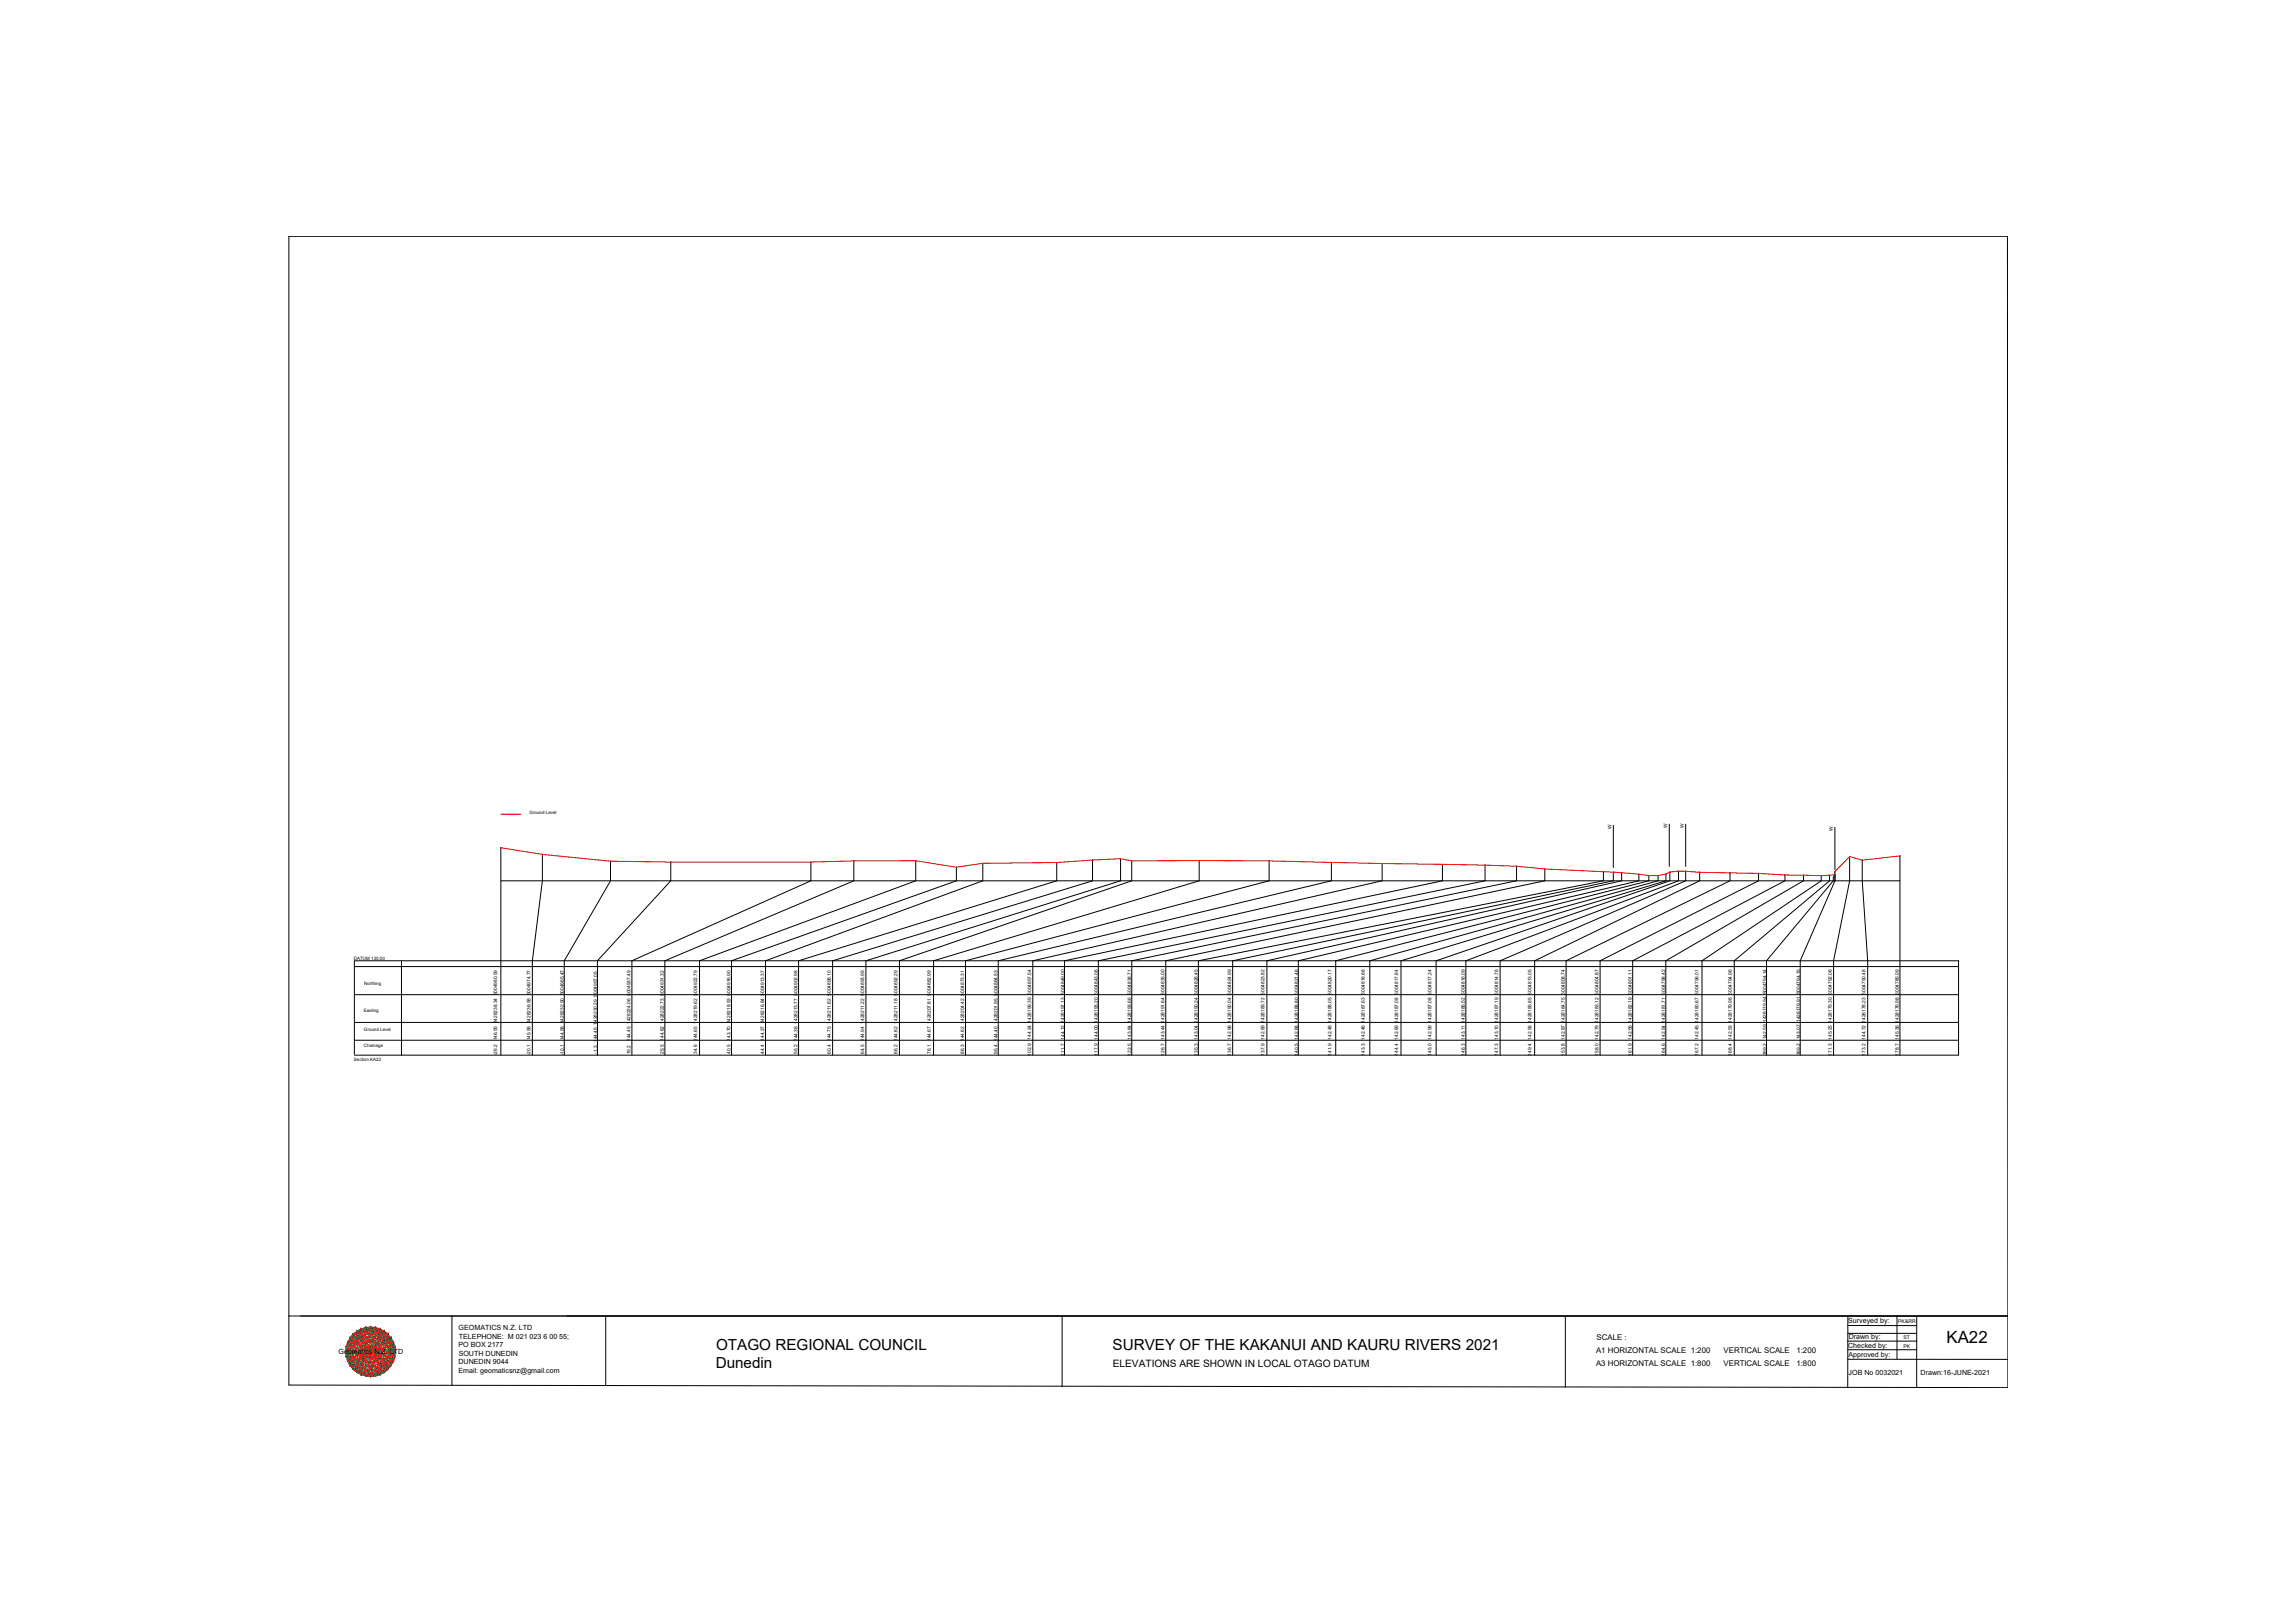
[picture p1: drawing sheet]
<svg xmlns="http://www.w3.org/2000/svg" width="420mm" height="297mm" viewBox="0 0 420 297" stroke-linecap="round" stroke-linejoin="round" font-family="sans-serif">
<defs><g id="words">
<text font-size="3.1" x="356.4" y="245.7">KA22</text>
<g font-size="2.8">
<text x="131" y="250.3">Dunedin</text>
<text x="131.1" y="247">OTAGO REGIONAL COUNCIL</text>
<text x="203.7" y="247">SURVEY OF THE KAKANUI AND KAURU RIVERS 2021</text>
</g>
<text font-size="1.9" x="203.7" y="250.1">ELEVATIONS ARE SHOWN IN LOCAL OTAGO DATUM</text>
<g font-size="1.4">
<text x="292.3" y="245.2">SCALE :</text>
<text x="292.2" y="247.6">A1 HORIZONTAL SCALE 1:200</text>
<text x="292.2" y="250">A3 HORIZONTAL SCALE 1:800</text>
<text x="315.5" y="247.6">VERTICAL SCALE</text>
<text x="315.5" y="250">VERTICAL SCALE</text>
<text x="328.9" y="247.6">1:200</text>
<text x="328.9" y="250">1:800</text>
</g>
<g font-size="1.3">
<text x="84" y="243.4">GEOMATICS N.Z. LTD</text>
<text x="84" y="245">TELEPHONE: M 021 023 6 00 55;</text>
<text x="338.3" y="242.1">Surveyed by:</text>
<text x="338.5" y="245.1">Drawn by:</text>
<text x="62" y="247.8">Geomatics N.Z. LTD</text>
<text x="83.9" y="246.6">PO BOX 2177</text>
<text x="83.9" y="249.7">DUNEDIN 9044</text>
<text x="83.9" y="251.3">Email: geomaticsnz@gmail.com</text>
<text x="84" y="248.1">SOUTH DUNEDIN</text>
<text x="338.3" y="246.6">Checked by:</text>
<text x="338.4" y="248.3">Approved by:</text>
<text x="338.4" y="251.7">JOB No 0032021</text>
<text x="351.6" y="251.7">Drawn:16-JUNE-2021</text>
</g>
<g font-size=".9">
<text x="295" y="151.7" transform="rotate(-90 295 151.7)">W</text>
<text x="305.2" y="151.5" transform="rotate(-90 305.2 151.5)">W</text>
<text x="308.3" y="151.5" transform="rotate(-90 308.3 151.5)">W</text>
<text x="335.6" y="152.1" transform="rotate(-90 335.6 152.1)">W</text>
<text x="91" y="190.4" transform="rotate(-90 91 190.4)">146.55 1428238.34 5004980.59</text>
<text x="97.1" y="190.4" transform="rotate(-90 97.1 190.4)">145.58 1428236.58 5004974.77</text>
<text x="103.2" y="190.4" transform="rotate(-90 103.2 190.4)">144.58 1428232.90 5004965.47</text>
<text x="109.3" y="190.7" transform="rotate(-90 109.3 190.7)">144.45 1428230.29 5004957.05</text>
<text x="115.4" y="190.5" transform="rotate(-90 115.4 190.5)">144.45 1428224.06 5004937.49</text>
<text x="121.5" y="190.5" transform="rotate(-90 121.5 190.5)">144.62 1428222.73 5004931.32</text>
<text x="127.7" y="190.5" transform="rotate(-90 127.7 190.5)">144.65 1428219.62 5004922.79</text>
<text x="133.8" y="190.5" transform="rotate(-90 133.8 190.5)">143.70 1428218.53 5004916.90</text>
<text x="139.9" y="190.5" transform="rotate(-90 139.9 190.5)">144.27 1428216.84 5004913.37</text>
<text x="146" y="190.5" transform="rotate(-90 146 190.5)">144.38 1428213.77 5004902.98</text>
<text x="152.1" y="190.5" transform="rotate(-90 152.1 190.5)">144.75 1428211.82 5004898.10</text>
<text x="158.2" y="190.5" transform="rotate(-90 158.2 190.5)">144.94 1428211.22 5004893.99</text>
<text x="164.3" y="190.5" transform="rotate(-90 164.3 190.5)">144.62 1428211.18 5004892.29</text>
<text x="170.4" y="190.5" transform="rotate(-90 170.4 190.5)">144.67 1428207.81 5004882.99</text>
<text x="176.5" y="190.5" transform="rotate(-90 176.5 190.5)">144.62 1428204.42 5004873.31</text>
<text x="182.6" y="190.5" transform="rotate(-90 182.6 190.5)">144.40 1428201.95 5004864.53</text>
<text x="188.8" y="190.3" transform="rotate(-90 188.8 190.3)">144.24 1428199.39 5004857.54</text>
<text x="194.9" y="190.3" transform="rotate(-90 194.9 190.3)">144.12 1428197.13 5004849.00</text>
<text x="201" y="190.3" transform="rotate(-90 201 190.3)">144.00 1428195.20 5004843.06</text>
<text x="207.1" y="190.3" transform="rotate(-90 207.1 190.3)">143.84 1428193.66 5004838.71</text>
<text x="213.2" y="190.3" transform="rotate(-90 213.2 190.3)">143.44 1428191.64 5004835.00</text>
<text x="219.3" y="190.3" transform="rotate(-90 219.3 190.3)">143.04 1428190.24 5004826.45</text>
<text x="225.4" y="190.3" transform="rotate(-90 225.4 190.3)">142.98 1428190.04 5004824.99</text>
<text x="231.5" y="190.3" transform="rotate(-90 231.5 190.3)">142.89 1428189.72 5004823.82</text>
<text x="237.6" y="190.3" transform="rotate(-90 237.6 190.3)">142.68 1428188.80 5004821.46</text>
<text x="243.7" y="190.3" transform="rotate(-90 243.7 190.3)">142.48 1428188.05 5004820.17</text>
<text x="249.9" y="190.3" transform="rotate(-90 249.9 190.3)">142.46 1428187.63 5004818.88</text>
<text x="256" y="190.3" transform="rotate(-90 256 190.3)">142.69 1428187.08 5004817.84</text>
<text x="262.1" y="190.3" transform="rotate(-90 262.1 190.3)">142.99 1428187.08 5004817.24</text>
<text x="268.2" y="190.3" transform="rotate(-90 268.2 190.3)">143.11 1428186.52 5004816.09</text>
<text x="274.3" y="190.3" transform="rotate(-90 274.3 190.3)">143.10 1428187.19 5004814.78</text>
<text x="280.4" y="190.3" transform="rotate(-90 280.4 190.3)">142.95 1428185.85 5004813.05</text>
<text x="286.5" y="190.3" transform="rotate(-90 286.5 190.3)">142.87 1428184.75 5004808.74</text>
<text x="292.6" y="190.3" transform="rotate(-90 292.6 190.3)">142.79 1428183.12 5004804.87</text>
<text x="298.7" y="190.3" transform="rotate(-90 298.7 190.3)">142.56 1428182.19 5004801.11</text>
<text x="304.8" y="190.3" transform="rotate(-90 304.8 190.3)">142.54 1428181.71 5004798.42</text>
<text x="310.9" y="190.3" transform="rotate(-90 310.9 190.3)">142.45 1428180.67 5004796.01</text>
<text x="317.1" y="190.3" transform="rotate(-90 317.1 190.3)">142.53 1428179.98 5004794.96</text>
<text x="323.4" y="190.2" transform="rotate(-90 323.4 190.2)">142.59 1428179.94 5004794.14</text>
<text x="329.6" y="190.2" transform="rotate(-90 329.6 190.2)">143.07 1428179.91 5004794.15</text>
<text x="335.4" y="190.3" transform="rotate(-90 335.4 190.3)">145.25 1428179.30 5004792.08</text>
<text x="341.5" y="190.3" transform="rotate(-90 341.5 190.3)">144.72 1428178.23 5004790.48</text>
<text x="347.6" y="190.3" transform="rotate(-90 347.6 190.3)">145.36 1428176.98 5004785.09</text>
<text x="91" y="193.1" transform="rotate(-90 91 193.1)">-26.2</text>
<text x="97.1" y="193.1" transform="rotate(-90 97.1 193.1)">-20.1</text>
<text x="103.2" y="193.1" transform="rotate(-90 103.2 193.1)">-10.1</text>
<text x="109.3" y="192.9" transform="rotate(-90 109.3 192.9)">-1.3</text>
<text x="115.4" y="193" transform="rotate(-90 115.4 193)">19.2</text>
<text x="121.5" y="192.9" transform="rotate(-90 121.5 192.9)">25.5</text>
<text x="127.7" y="192.9" transform="rotate(-90 127.7 192.9)">34.6</text>
<text x="133.8" y="192.9" transform="rotate(-90 133.8 192.9)">40.5</text>
<text x="139.9" y="192.9" transform="rotate(-90 139.9 192.9)">44.4</text>
<text x="146" y="192.9" transform="rotate(-90 146 192.9)">55.2</text>
<text x="152.1" y="192.9" transform="rotate(-90 152.1 192.9)">60.4</text>
<text x="158.2" y="192.9" transform="rotate(-90 158.2 192.9)">64.5</text>
<text x="164.3" y="192.9" transform="rotate(-90 164.3 192.9)">66.2</text>
<text x="170.4" y="192.9" transform="rotate(-90 170.4 192.9)">76.1</text>
<text x="176.5" y="192.9" transform="rotate(-90 176.5 192.9)">86.3</text>
<text x="182.6" y="192.9" transform="rotate(-90 182.6 192.9)">95.4</text>
<text x="188.8" y="193.2" transform="rotate(-90 188.8 193.2)">102.9</text>
<text x="194.9" y="193.2" transform="rotate(-90 194.9 193.2)">111.7</text>
<text x="201" y="193.2" transform="rotate(-90 201 193.2)">117.9</text>
<text x="207.1" y="193.2" transform="rotate(-90 207.1 193.2)">122.5</text>
<text x="213.2" y="193.2" transform="rotate(-90 213.2 193.2)">126.7</text>
<text x="219.3" y="193.2" transform="rotate(-90 219.3 193.2)">135.3</text>
<text x="225.4" y="193.2" transform="rotate(-90 225.4 193.2)">136.7</text>
<text x="231.5" y="193.2" transform="rotate(-90 231.5 193.2)">137.9</text>
<text x="237.6" y="193.2" transform="rotate(-90 237.6 193.2)">140.5</text>
<text x="243.7" y="193.2" transform="rotate(-90 243.7 193.2)">141.9</text>
<text x="249.9" y="193.2" transform="rotate(-90 249.9 193.2)">143.3</text>
<text x="256" y="193.2" transform="rotate(-90 256 193.2)">144.4</text>
<text x="262.1" y="193.2" transform="rotate(-90 262.1 193.2)">145.0</text>
<text x="268.2" y="193.2" transform="rotate(-90 268.2 193.2)">146.3</text>
<text x="274.3" y="193.2" transform="rotate(-90 274.3 193.2)">147.3</text>
<text x="280.4" y="193.2" transform="rotate(-90 280.4 193.2)">149.4</text>
<text x="286.5" y="193.2" transform="rotate(-90 286.5 193.2)">153.8</text>
<text x="292.6" y="193.2" transform="rotate(-90 292.6 193.2)">158.0</text>
<text x="298.7" y="193.2" transform="rotate(-90 298.7 193.2)">161.9</text>
<text x="304.8" y="193.2" transform="rotate(-90 304.8 193.2)">164.6</text>
<text x="310.9" y="193.2" transform="rotate(-90 310.9 193.2)">167.2</text>
<text x="317.1" y="193.2" transform="rotate(-90 317.1 193.2)">168.4</text>
<text x="323.4" y="193.1" transform="rotate(-90 323.4 193.1)">169.2</text>
<text x="329.6" y="193.1" transform="rotate(-90 329.6 193.1)">169.2</text>
<text x="335.4" y="193.2" transform="rotate(-90 335.4 193.2)">171.3</text>
<text x="341.5" y="193.2" transform="rotate(-90 341.5 193.2)">173.2</text>
<text x="347.6" y="193.2" transform="rotate(-90 347.6 193.2)">178.7</text>
<text x="347.5" y="242.2">PK&amp;RR</text>
<text x="348.5" y="245">ST</text>
<text x="348.5" y="246.8">PK</text>
</g>
<g font-size=".8">
<text x="96.9" y="149">Ground Level</text>
<text x="64.8" y="175.7">DATUM 130.00</text>
<text x="66.6" y="185.2">Easting</text>
<text x="66.7" y="180.4">Northing</text>
<text x="66.6" y="188.7">Ground Level</text>
<text x="66.6" y="191.6">Chainage</text>
<text x="64.8" y="194.3">Section KA22</text>
</g>
</g></defs>
<!-- layer: 0 -->
<g fill="none" stroke="#cd6928" stroke-width=".18">
<path d="M91.7 155.1v.1M99.3 156.3v.1M111.8 157.6h.1M122.8 157.8h.1M148.4 157.8h.1M148.5 157.8h-.1M156.3 157.5v.1M167.7 157.5h-.1M175.1 158.7h.1M179.9 158h.1M193.4 157.9h.1M193.5 157.9h-.1"/>
<path d="M200 157.4h.1M205.2 157.2h-.1M207.2 157.5v.1M219.5 157.5h.1M219.6 157.5h-.1M232.3 157.5l.1 .1M232.4 157.5l-.1 .1M243.7 157.8l.1 .1M243.8 157.8l-.1 .1M253.1 158l-.1 .1M264.1 158.2h.1M271.9 158.3v.1"/>
<path d="M277.7 158.5l-.1 .1M282.8 159v.1M293.5 159.5l.1 .1M293.6 159.5l-.1 .1M295.3 159.6h.1M295.4 159.6h-.1M300 160h.1M300.1 160h-.1M305 160h.1M305.7 159.6h.1M307.3 159.4v.1M308.6 159.4v.1"/>
<path d="M311.2 159.6v.1M316.7 159.7v.1M321.9 159.8l.1 .1M322 159.8l-.1 .1M335.9 159.5h.1M338.6 156.8h.1M341 157.4l-.1 .1M347.8 156.6l.1 .1M347.9 156.6l-.1 .1M301.9 160.2l-.1 .1M303.6 160.2l-.1 .1M326.8 160.1v.1"/>
<path d="M330.1 160.1l.1 .1M330.2 160.1l-.1 .1M333.4 160.3h.1M335 160.2h-.1M335.9 160.1h.1"/>
<circle cx="91.7" cy="155.1" r=".02"/>
<circle cx="99.3" cy="156.4" r=".02"/>
<circle cx="111.8" cy="157.6" r=".02"/>
<circle cx="122.8" cy="157.8" r=".02"/>
<circle cx="148.4" cy="157.8" r=".02"/>
<circle cx="156.3" cy="157.6" r=".02"/>
<circle cx="167.6" cy="157.5" r=".02"/>
<circle cx="175.1" cy="158.7" r=".02"/>
<circle cx="179.9" cy="158" r=".02"/>
<circle cx="193.5" cy="157.9" r=".02"/>
<circle cx="200" cy="157.4" r=".02"/>
<circle cx="205.1" cy="157.2" r=".02"/>
<circle cx="207.2" cy="157.6" r=".02"/>
<circle cx="219.5" cy="157.5" r=".02"/>
<circle cx="232.3" cy="157.6" r=".02"/>
<circle cx="243.7" cy="157.8" r=".02"/>
<circle cx="253" cy="158" r=".02"/>
<circle cx="264.1" cy="158.2" r=".02"/>
<circle cx="271.9" cy="158.3" r=".02"/>
<circle cx="277.6" cy="158.5" r=".02"/>
<circle cx="282.8" cy="159" r=".02"/>
<circle cx="293.5" cy="159.5" r=".02"/>
<circle cx="295.4" cy="159.6" r=".02"/>
<circle cx="300" cy="160" r=".02"/>
<circle cx="305" cy="160" r=".02"/>
<circle cx="305.7" cy="159.6" r=".02"/>
<circle cx="307.3" cy="159.4" r=".02"/>
<circle cx="308.6" cy="159.5" r=".02"/>
<circle cx="311.2" cy="159.6" r=".02"/>
<circle cx="316.7" cy="159.8" r=".02"/>
<circle cx="321.9" cy="159.8" r=".02"/>
<circle cx="335.9" cy="159.5" r=".02"/>
<circle cx="338.6" cy="156.8" r=".02"/>
<circle cx="340.9" cy="157.4" r=".02"/>
<circle cx="347.8" cy="156.6" r=".02"/>
<circle cx="301.9" cy="160.2" r=".02"/>
<circle cx="303.5" cy="160.3" r=".02"/>
<circle cx="326.8" cy="160.1" r=".02"/>
<circle cx="330.2" cy="160.2" r=".02"/>
<circle cx="333.4" cy="160.3" r=".02"/>
<circle cx="334.9" cy="160.2" r=".02"/>
<circle cx="335.9" cy="160.1" r=".02"/>
</g>
<g fill="none" stroke="#0f0" stroke-width=".18">
<path d="M296.9 159.7h.1"/>
<circle cx="296.9" cy="159.7" r=".02"/>
</g>
<g fill="none" stroke="#000" stroke-width=".18">
<path d="M52.9 43.3h314.6l.1 210.7-314.7-.5zM91.7 155.2v37.9M99.3 156.4v4.8l-1.8 14.6v17.3M111.8 157.6v3.6l-8.5 14.6v17.3M122.8 157.8v3.4l-13.4 14.6v17.3M148.5 157.8v3.4l-32.8 14.6v17.3M156.3 157.6v3.6l-34.6 14.6v17.3M167.7 157.5v3.7l-39.6 14.6v17.3M175.1 158.7v2.5l-41.2 14.6v17.3M179.9 158v3.2l-39.8 14.6v17.3M193.5 157.9v3.3l-47.3 14.6v17.3M200 157.4v3.8l-47.6 14.6v17.3"/>
<path d="M205.1 157.2v4l-46.6 14.6v17.3M207.2 157.6v3.6l-42.5 14.6v17.3M219.5 157.5v3.7l-48.6 14.6v17.3M232.3 157.6v3.6l-55.5 14.6v17.3M243.7 157.8v3.4l-60.9 14.6v17.3M253 158v3.2l-63.9 14.6v17.3M264.1 158.2v3l-69.2 14.6v17.3M271.9 158.3v2.9l-70.8 14.6v17.3M277.6 158.5v2.7l-70.4 14.6v17.3M282.8 159v2.2l-69.4 14.6v17.3M293.5 159.5v1.7l-74.1 14.6v17.3M295.4 151v7.8"/>
<path d="M295.4 159.6v1.6l-69.7 14.6v17.3M296.9 159.7v1.5l-65 14.6v17.3M300 160v1.2l-62.3 14.6v17.3M305 160v1.2l-48.5 14.6v17.3M305.6 150.8v7.8M305.7 159.6v1.6l-42.8 14.6v17.3M307.3 159.4v1.8l-38.9 14.6v17.3M308.6 150.8v7.8M308.6 159.5v1.7l-34 14.6v17.3M311.2 159.6v1.6l-30.2 14.6v17.3M316.7 159.8v1.4l-30 14.6v17.3M321.9 159.9v1.3l-29 14.6v17.3"/>
<path d="M335.9 151.4v7.8M335.9 159.5v1.7l-6.3 14.6v17.3M338.6 156.8v4.4l-2.9 14.6v17.3M340.9 157.4v3.8l1 14.6v17.3M347.8 156.6v36.5M64.9 176.9h293.7M73.5 175.8v17.3M91.7 161.2h256.1M301.9 160.2v1l-57.4 14.6v17.3M303.6 160.3v.9l-52.8 14.6v17.3M326.8 160.1v1.1l-27.9 14.6v17.3M330.2 160.2v1l-25.2 14.6v17.3"/>
<path d="M333.4 160.3v.9l-21.8 14.6v17.3M334.9 160.2v1l-17.4 14.6v17.3M335.9 160.1l-.3 .4v.7l-12.2 14.6v17.3M64.9 193v-17.2h293.7v17.3h-293.7M64.9 190.4h293.7M64.9 187.1h293.7M64.9 182h293.7M52.9 240.9h314.7M82.7 240.8v12.7M110.9 240.8v12.8M194.4 240.9v12.9M286.6 240.9v12.9"/>
<path d="M338.3 245.4h12.6M338.3 247h12.6M338.3 248.8h29.3M338.3 242.6h12.6M338.3 244h12.6M338.3 240.9v13M347.3 240.9v7.8M350.9 240.9v13"/>
</g>
<!-- layer: geo -->
<g fill="none" stroke="#545454" stroke-width=".18">
<path d="M63.3 247.4h9.1M63.4 246.5h8.9v1.8h-8.9zM63.6 245.7h8.5v3.5h-8.5zM63.6 245.7h.1M64 244.9h7.6v5h-7.6zM64.6 244.2h6.5v6.4h-6.5zM65.3 243.6h.1M65.3 243.6h5.1v7.6h-5.1zM66.1 243.2h3.5v8.4h-3.5zM66.9 242.9h1.8v9h-1.7zM67.8 242.8v9.2M71.6 244.9h.1"/>
<path d="M72.3 246.5h.1"/>
</g>
<g fill="none" stroke="#ff0" stroke-width=".18">
<path d="M63.3 247.4l4.5-4.6 4.6 4.6-4.6 4.5-4.4-4.5M63.4 246.5l3.6-3.6 5.3 5.4-3.6 3.6zM64.6 250.6h.1M64.6 244.2l6.5 6.4M65.3 251.2l-1.3-1.3 6.4-6.3 1.2 1.3-6.3 6.3M65.3 243.6l6.3 6.3-1.2 1.3-6.4-6.3zM66.1 243.2l6 6-2.5 2.4-6-5.9zM68.7 251.9h.1M68.7 242.9l3.6 3.6-5.3 5.4-3.6-3.6zM69.6 243.2l2.5 2.5-6 5.9-2.5-2.4zM71.1 244.1h.1M71.1 244.2l-6.5 6.4"/>
<path d="M71.1 250.6h.1"/>
</g>
<g fill="none" stroke="#00b85c" stroke-width=".18">
<path d="M63.3 247.4l1.3 3.2 7.8-3.2-1.3-3.2-7.8 3.2M63.4 246.5l7-2.9 1.9 4.7-7 2.9zM63.4 248.3l8.2-3.4 .7 1.6-8.2 3.4zM63.6 245.7l8.5 3.5M63.6 245.7l2.5 5.9M64 244.9l4.7-2 2.9 7-4.6 2zM64.6 244.2l3.2-1.4 3.3 7.8-3.3 1.4zM65.3 243.6l1.7-.7 3.4 8.3-1.7 .7zM66.1 243.2l3.5 8.4M69.6 243.2l-3.5 8.4M69.6 243.2l2.5 6M69.6 243.2l-6 2.5"/>
<path d="M72.1 245.7l-8.5 3.5M72.1 249.2l-6 2.4"/>
</g>
<g fill="none" stroke="#f00" stroke-width=".18">
<path d="M63.3 247.4l2.8 4.2M63.3 247.4l6.3 4.2M63.3 247.4l8.8 1.8M63.3 247.4h.1M63.4 248.3h.1M63.4 246.5h.1M63.4 246.5l8.9 1.8M63.4 246.5l.6 3.4M63.4 246.5l3.6 5.4M63.4 248.3l1.9 2.9M63.4 246.5l7 4.7M63.4 248.3l5.3 3.6"/>
<path d="M63.4 248.3l8.2 1.6M63.6 245.7l1 4.9M63.6 245.7l4.2 6.3M63.6 249.2l1 1.4M63.6 249.2l4.2 2.8M63.6 245.7l7.5 4.9M63.6 245.7l8.8 1.7M63.6 249.2l7.5 1.4M63.6 245.7l-.3 1.7M63.6 245.7h.1M63.7 249.2h.1M64 249.9h.1"/>
<path d="M64 244.9h.1M64 244.9l7.6 5M64 244.9l1.3 6.3M64 244.9l4.7 7M64 249.9l3 2M64 249.9l6.4 1.3M64 244.9l-.6 3.4M64.1 244.9l8.2 1.6M64.6 244.2h.1M64.6 244.2l1.5 7.4M64.6 244.2l5 7.4M64.6 244.2l7.5 5"/>
<path d="M64.6 250.6l1.5 1M64.6 244.2l-1 1.4M64.6 244.2l7.5 1.5M64.6 250.6l5 1M64.6 244.2l-1 5M64.7 250.6h.1M65.3 243.6h.1M65.3 251.2h.1M65.3 243.6l5.1 7.6M65.3 243.6l1.7 8.3M65.3 243.6l-1.9 2.9M65.3 251.2l3.4 .7"/>
<path d="M65.3 243.6l-1.3 6.3M65.3 243.6l7 4.7M65.3 243.6l6.3 1.3M66.1 243.2h.1M66.1 243.2l1.7 8.8M66.1 243.2l5 7.4M66.1 243.2l-1.5 1M66.1 243.2l6.3 4.2M66.1 243.2l-2.8 4.2M66.1 243.2l5 1M66.1 251.6l1.7 .4M66.1 243.2l-1.5 7.4"/>
<path d="M66.1 251.6h.1M67 242.9h.1M67 251.9h.1M67 242.9l1.7 9M67 242.9l4.6 7M67 242.9l-3 2M67 242.9l5.3 3.6M67 242.9l-3.6 5.4M67 242.9l3.4 .7M67 242.9l-1.7 8.3M67.8 242.9h.1M67.8 242.8l1.8 8.8"/>
<path d="M67.8 242.8l-1.7 .4M67.8 242.8l4.3 6.4M67.8 242.8l-4.2 2.9M67.8 242.8l4.3 2.9M67.8 242.8l-4.2 6.4M67.8 242.8l1.8 .4M67.8 242.8l-1.7 8.8M67.9 251.9h.1M68.7 251.9h.1M68.7 242.9h.1M68.7 242.9l-1.7 9M68.7 242.9l1.7 8.3"/>
<path d="M68.7 242.9l-3.4 .7M68.7 242.9l3.6 5.4M68.7 242.9l-5.3 3.6M68.7 242.9l2.9 2M68.7 242.9l-4.7 7M69.5 243.2h.1M69.6 243.2l1.5 7.4M69.6 243.2l-5 1M69.6 251.6l-1.8 .4M69.6 243.2l2.8 4.2M69.6 243.2l-6.3 4.2M69.6 243.2l1.5 1"/>
<path d="M69.6 243.2l-5 7.4M69.6 243.2l-1.8 8.8M69.6 251.6h.1M70.4 251.2h.1M70.4 243.6h.1M70.4 243.6l-5.1 7.6M70.4 243.6l1.2 6.3M70.4 243.6l-6.4 1.3M70.4 251.2l-3.4 .7M70.4 243.6l1.9 2.9M70.4 243.6l-7 4.7M70.4 243.6l-1.7 8.3"/>
<path d="M71 244.2h.1M71.1 244.2l1 5M71.1 244.2l-7.5 1.5M71.1 250.6l-5 1M71.1 244.2l1 1.5M71.1 244.2l-7.5 5M71.1 250.6l-1.5 1M71.1 244.2l-5 7.4M71.1 244.2l-1.5 7.4M71.1 250.6h.1M71.6 244.9h.1M71.6 249.9h.1"/>
<path d="M71.6 244.9l-7.6 5M71.6 244.9l.7 3.4M71.6 244.9l-8.2 1.6M71.6 249.9l-6.3 1.3M71.6 249.9l-2.9 2M71.6 244.9l-4.6 7M71.6 244.9l-1.2 6.3M72 245.6h.1M72.1 249.1h.1M72.1 245.7l.3 1.7M72.1 245.7l-8.8 1.7 .3 1.8M72.1 249.2l-7.5 1.4"/>
<path d="M72.1 249.2l-4.3 2.8M72.1 245.7l-7.5 4.9M72.1 245.6l-4.3 6.4M72.1 249.2l-1 1.4M72.1 245.7l-1 4.9M72.3 246.5h.1M72.3 248.3h.1M72.3 246.5l-8.9 1.8M72.3 248.3l-8.3 1.6M72.3 246.5l-7 4.7M72.3 248.3l-5.3 3.6M72.3 246.5l-3.6 5.4"/>
<path d="M72.3 248.3l-1.9 2.9M72.3 246.5l-.7 3.4M72.4 247.4h.1M72.4 247.4l-.3 1.8M72.4 247.4l-8.8 1.8M72.4 247.4l-6.3 4.2M72.4 247.4l-2.8 4.2"/>
</g>
<!-- layer: 0 -->
<path d="M91.7 155.2l7.6 1.2 12.5 1.2 11 .2h25.7l7.8-.2 11.4-.1 7.4 1.2 4.8-.7 13.6-.1 11.6-.7 2.1 .4a996.2 996.2 0 0 1 45.8 .4l18.9 .3 5.7 .2 5.2 .5a264.2 264.2 0 0 1 17.2 1l1.9 .2 1.7 .1 1.4-.3 .7-.4 1.6-.2 3.9 .2 10.7 .3 4.9 .2 6.6 .2 1.5-.1 1-.1v-.6l2.7-2.7 2.3 .6 6.9-.8M91.7 149h3.6" fill="none" stroke="#f00" stroke-width=".18"/>
<use href="#words"/>
</svg>
